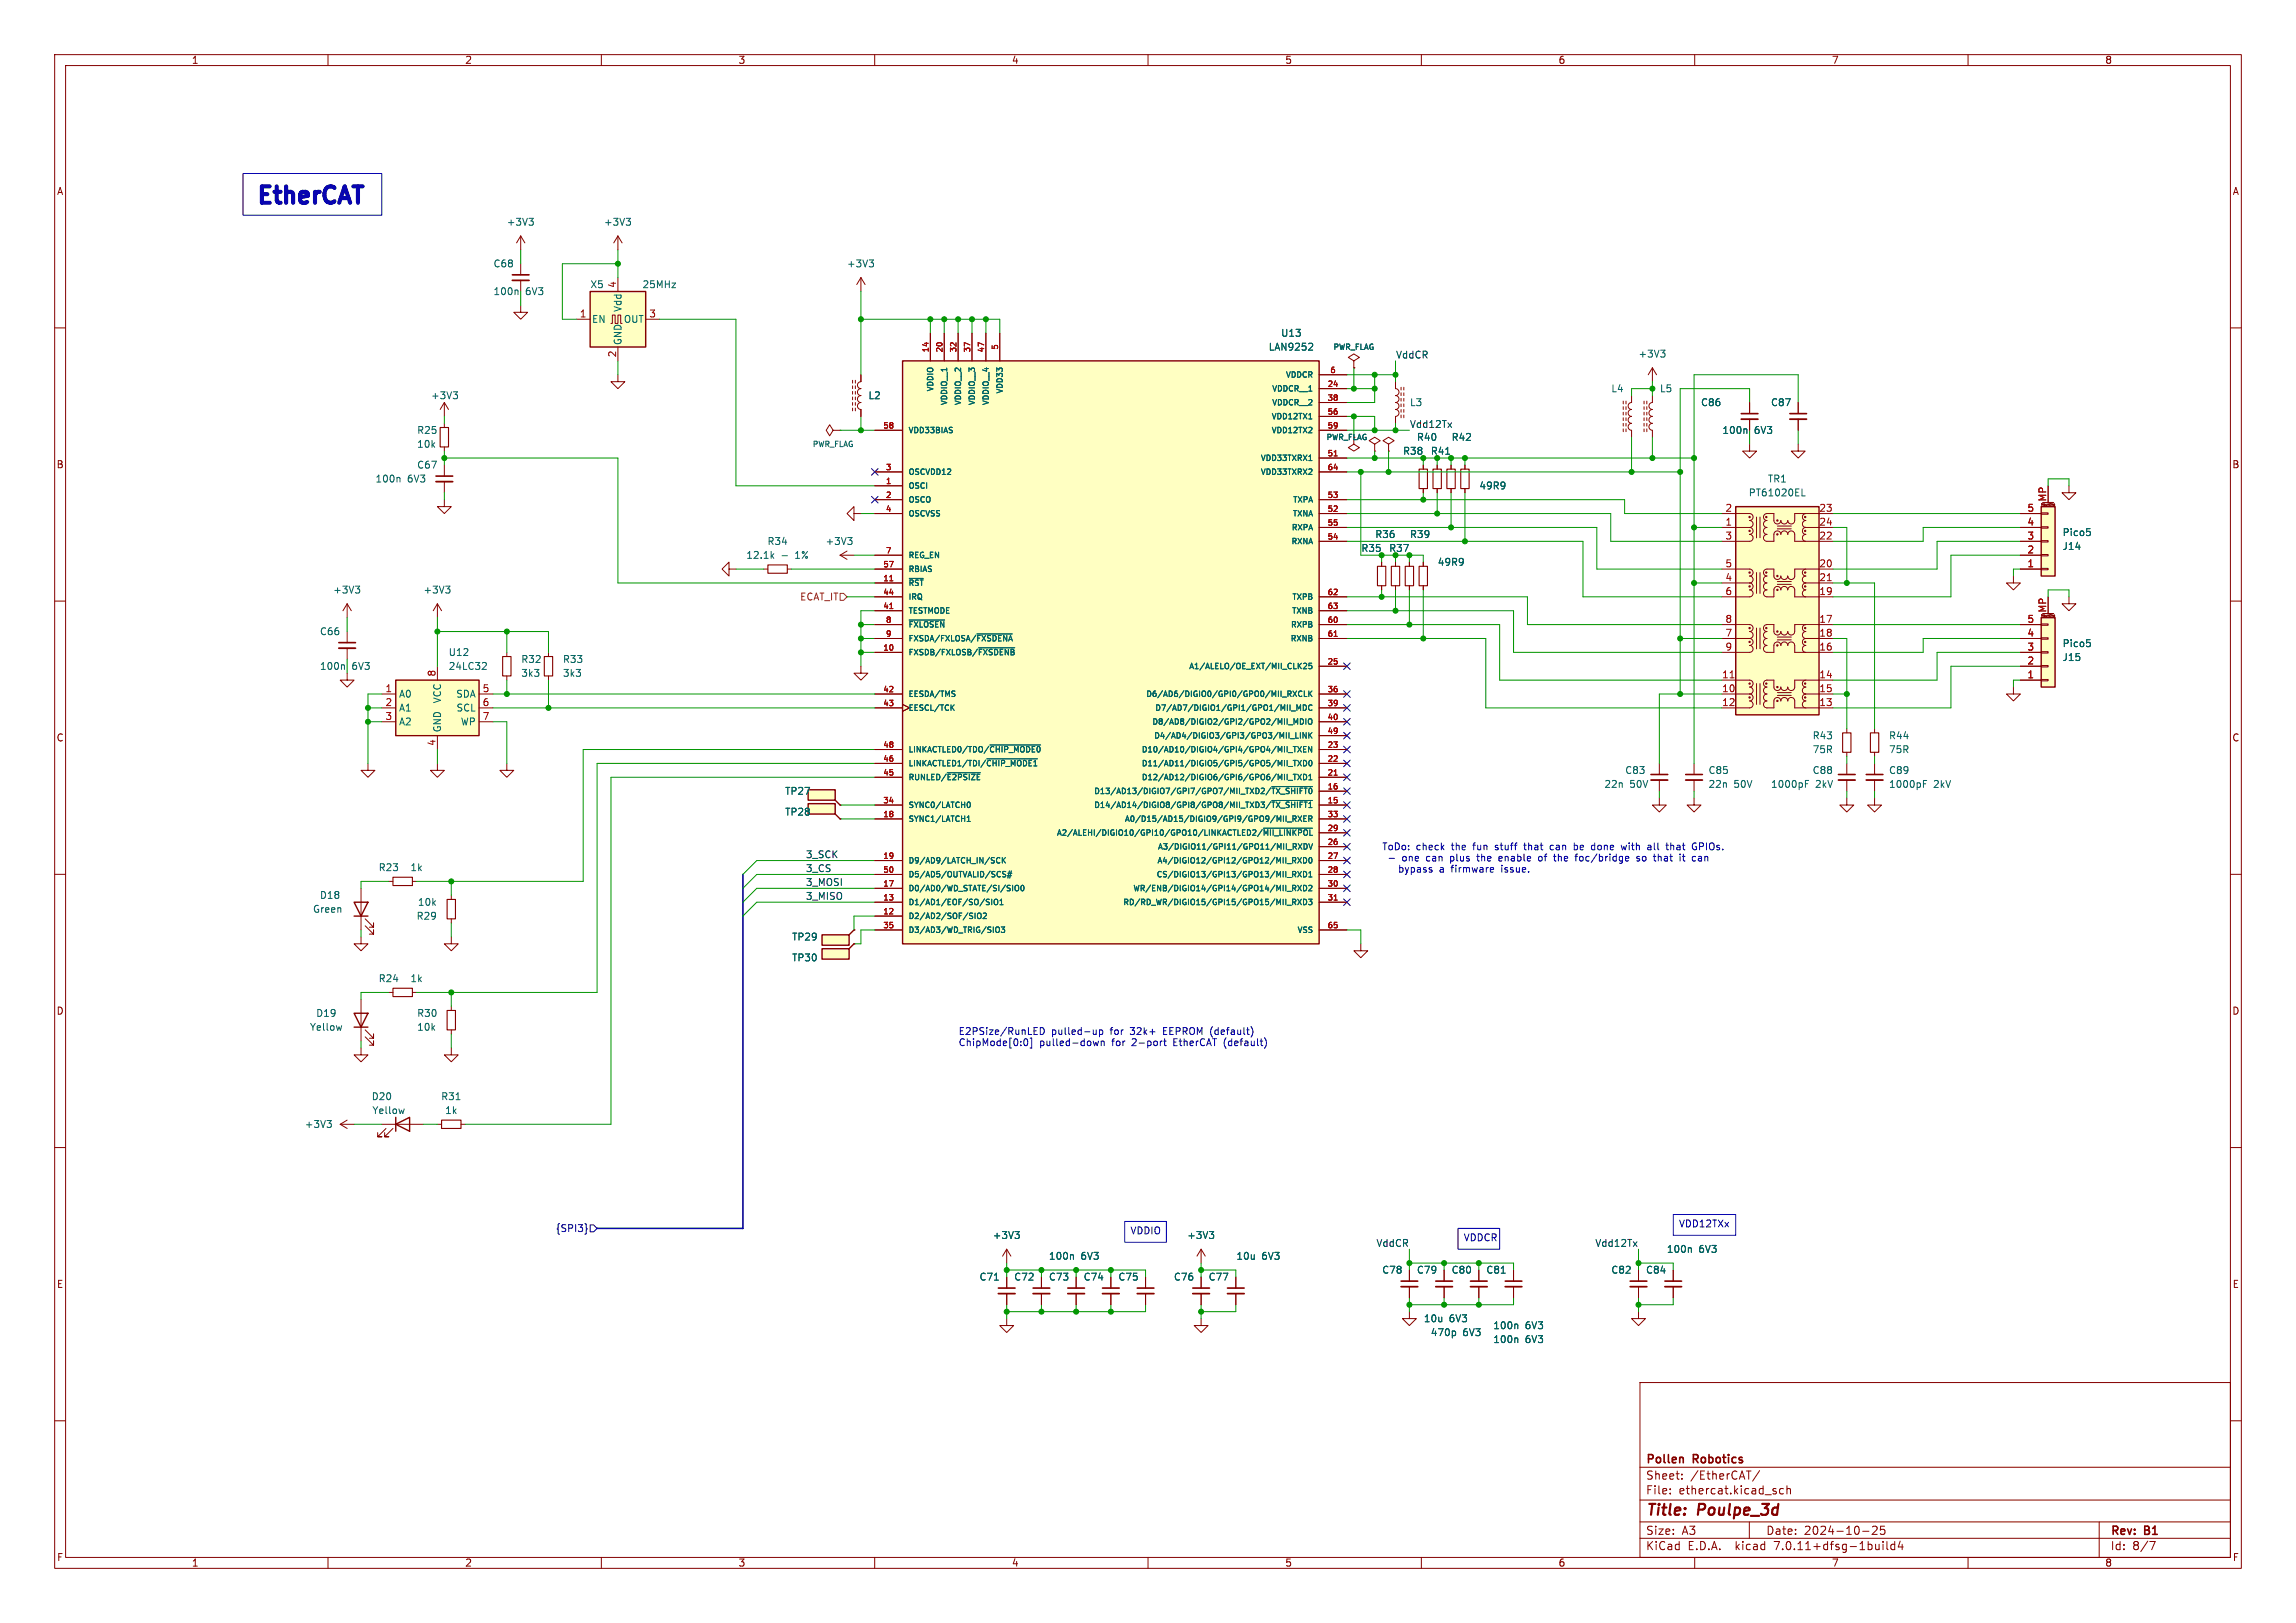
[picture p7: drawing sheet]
<svg xmlns="http://www.w3.org/2000/svg" width="420mm" height="297mm" viewBox="0 0 420 297" stroke-linecap="round" stroke-linejoin="round" font-family="sans-serif">
<defs><g id="words">
<text font-size="4.2" fill="#0000c2" x="46.7" y="39.3">EtherCAT</text>
<g font-size="2.8" fill="#840000">
<text x="301" y="277.9">Title:</text>
<text x="310.6" y="277.9">Poulpe_3d</text>
</g>
<g font-size="2.1" fill="#840000">
<text x="301" y="268.2">Pollen</text>
<text x="309.8" y="268.2">Robotics</text>
<text x="301" y="273.7">File:</text>
<text x="301" y="271">Sheet:</text>
<text x="307.1" y="273.7">ethercat.kicad_sch</text>
<text x="309.2" y="271">/EtherCAT/</text>
<text x="301" y="281.1">Size:</text>
<text x="307.6" y="281.1">A3</text>
<text x="323" y="281.1">Date:</text>
<text x="330" y="281.1">2024-10-25</text>
<text x="386" y="281.3">Rev:</text>
<text x="392.4" y="281.3">B1</text>
<text x="301" y="283.9">KiCad</text>
<text x="308.7" y="283.9">E.D.A.</text>
<text x="317.6" y="283.9">kicad</text>
<text x="324.8" y="283.9">7.0.11+dfsg-1build4</text>
<text x="386" y="283.9">Id:</text>
<text x="390.1" y="283.9">8/7</text>
</g>
<g font-size="1.8" fill="#840000">
<text x="35" y="11.9">1</text>
<text x="85" y="11.9">2</text>
<text x="135" y="11.9">3</text>
<text x="185" y="11.9">4</text>
<text x="235" y="11.9">5</text>
<text x="285" y="11.9">6</text>
<text x="335" y="11.9">7</text>
<text x="385" y="11.9">8</text>
<text x="10.3" y="35.9">A</text>
<text x="408.3" y="35.9">A</text>
<text x="10.3" y="85.9">B</text>
<text x="408.2" y="85.9">B</text>
<text x="10.3" y="135.9">C</text>
<text x="408.2" y="135.9">C</text>
<text x="10.3" y="185.9">D</text>
<text x="408.2" y="185.9">D</text>
<text x="10.3" y="235.9">E</text>
<text x="408.3" y="235.9">E</text>
<text x="10.3" y="285.9">F</text>
<text x="35" y="286.9">1</text>
<text x="85" y="286.9">2</text>
<text x="135" y="286.9">3</text>
<text x="185" y="286.9">4</text>
<text x="235" y="286.9">5</text>
<text x="285" y="286.9">6</text>
<text x="335" y="286.9">7</text>
<text x="385" y="286.9">8</text>
<text x="408.3" y="285.9">F</text>
</g>
<g font-size="1.8" fill="#006464">
<text x="92.6" y="41.5">+3V3</text>
<text x="110.4" y="41.5">+3V3</text>
<text x="90.2" y="49.1">C68</text>
<text x="107.9" y="52.9">X5</text>
<text x="117.4" y="52.9">25MHz</text>
<text x="154.8" y="49.1">+3V3</text>
<text x="90.2" y="54.2">100n</text>
<text x="96.1" y="54.2">6V3</text>
<text x="108.2" y="59.3">EN</text>
<text x="113.9" y="57.2" transform="rotate(-90 113.9 57.2)">Vdd</text>
<text x="114" y="59.3">OUT</text>
<text x="113.9" y="63.2" transform="rotate(-90 113.9 63.2)">GND</text>
<text x="232" y="64.4">LAN9252</text>
<text x="234.2" y="61.8">U13</text>
<text x="299.6" y="65.6">+3V3</text>
<text x="294.7" y="72">L4</text>
<text x="303.5" y="72">L5</text>
<text x="78.7" y="73.3">+3V3</text>
<text x="158.8" y="73.3">L2</text>
<text x="257.8" y="74.5">L3</text>
<text x="311.1" y="74.5">C86</text>
<text x="323.9" y="74.5">C87</text>
<text x="76.2" y="82.1">10k</text>
<text x="76.2" y="79.6">R25</text>
<text x="256.6" y="83.4">R38</text>
<text x="259.1" y="80.9">R40</text>
<text x="261.6" y="83.4">R41</text>
<text x="265.4" y="80.9">R42</text>
<text x="315" y="79.6">100n</text>
<text x="320.9" y="79.6">6V3</text>
<text x="68.6" y="88.5">100n</text>
<text x="74.5" y="88.5">6V3</text>
<text x="76.2" y="86">C67</text>
<text x="270.5" y="89.8">49R9</text>
<text x="323.3" y="88.5">TR1</text>
<text x="319.8" y="91">PT61020EL</text>
<text x="140.3" y="99.9">R34</text>
<text x="150.9" y="99.9">+3V3</text>
<text x="248.9" y="101.2">R35</text>
<text x="251.5" y="98.7">R36</text>
<text x="254" y="101.2">R37</text>
<text x="257.8" y="98.7">R39</text>
<text x="377.2" y="100.8">J14</text>
<text x="377.2" y="98.3">Pico5</text>
<text x="136.4" y="102.5">12.1k</text>
<text x="145.6" y="102.5">1%</text>
<text x="262.9" y="103.7">49R9</text>
<text x="60.9" y="108.8">+3V3</text>
<text x="77.4" y="108.8">+3V3</text>
<text x="58.4" y="116.4">C66</text>
<text x="377.2" y="118.6">Pico5</text>
<text x="58.4" y="122.8">100n</text>
<text x="64.4" y="122.8">6V3</text>
<text x="82" y="120.2">U12</text>
<text x="82" y="122.8">24LC32</text>
<text x="95.3" y="124.1">3k3</text>
<text x="95.3" y="121.5">R32</text>
<text x="102.9" y="124.1">3k3</text>
<text x="102.9" y="121.5">R33</text>
<text x="377.2" y="121.2">J15</text>
<text x="72.9" y="127.9">A0</text>
<text x="72.9" y="130.4">A1</text>
<text x="80.9" y="128.8" transform="rotate(-90 80.9 128.8)">VCC</text>
<text x="83.4" y="127.9">SDA</text>
<text x="83.4" y="130.4">SCL</text>
<text x="72.9" y="132.9">A2</text>
<text x="80.9" y="134.1" transform="rotate(-90 80.9 134.1)">GND</text>
<text x="84.2" y="132.9">WP</text>
<text x="331.5" y="135.5">R43</text>
<text x="345.5" y="135.5">R44</text>
<text x="297.2" y="141.8">C83</text>
<text x="312.4" y="141.8">C85</text>
<text x="331.5" y="138">75R</text>
<text x="331.5" y="141.8">C88</text>
<text x="345.5" y="141.8">C89</text>
<text x="345.5" y="138">75R</text>
<text x="143.5" y="145.6">TP27</text>
<text x="143.5" y="149.5">TP28</text>
<text x="293.4" y="144.4">22n</text>
<text x="298.1" y="144.4">50V</text>
<text x="312.4" y="144.4">22n</text>
<text x="317.2" y="144.4">50V</text>
<text x="323.9" y="144.4">1000pF</text>
<text x="332.1" y="144.4">2kV</text>
<text x="345.5" y="144.4">1000pF</text>
<text x="353.7" y="144.4">2kV</text>
<text x="69.2" y="159.6">R23</text>
<text x="75" y="159.6">1k</text>
<text x="57.2" y="167.2">Green</text>
<text x="58.4" y="164.7">D18</text>
<text x="76.4" y="166">10k</text>
<text x="76.1" y="168.5">R29</text>
<text x="144.8" y="172.3">TP29</text>
<text x="69.2" y="179.9">R24</text>
<text x="75" y="179.9">1k</text>
<text x="144.8" y="176.1">TP30</text>
<text x="56.6" y="188.8">Yellow</text>
<text x="57.7" y="186.3">D19</text>
<text x="76.2" y="188.8">10k</text>
<text x="76.2" y="186.3">R30</text>
<text x="67.9" y="201.5">D20</text>
<text x="80.6" y="201.5">R31</text>
<text x="55.7" y="206.6">+3V3</text>
<text x="68" y="204.1">Yellow</text>
<text x="81.3" y="204.1">1k</text>
<text x="181.5" y="226.9">+3V3</text>
<text x="217.1" y="226.9">+3V3</text>
<text x="191.8" y="230.7">100n</text>
<text x="197.7" y="230.7">6V3</text>
<text x="226.1" y="230.7">10u</text>
<text x="230.8" y="230.7">6V3</text>
<text x="252.7" y="233.3">C78</text>
<text x="259.1" y="233.3">C79</text>
<text x="265.4" y="233.3">C80</text>
<text x="271.8" y="233.3">C81</text>
<text x="294.7" y="233.3">C82</text>
<text x="301" y="233.3">C84</text>
<text x="304.8" y="229.5">100n</text>
<text x="310.8" y="229.5">6V3</text>
<text x="179.1" y="234.5">C71</text>
<text x="185.4" y="234.5">C72</text>
<text x="191.8" y="234.5">C73</text>
<text x="198.1" y="234.5">C74</text>
<text x="204.5" y="234.5">C75</text>
<text x="214.6" y="234.5">C76</text>
<text x="221" y="234.5">C77</text>
<text x="260.4" y="242.2">10u</text>
<text x="261.6" y="244.7">470p</text>
<text x="265.1" y="242.2">6V3</text>
<text x="267.6" y="244.7">6V3</text>
<text x="273.1" y="246">100n</text>
<text x="273.1" y="243.4">100n</text>
<text x="279" y="246">6V3</text>
<text x="279" y="243.4">6V3</text>
</g>
<g font-size="1.8" fill="#a90000">
<text x="112.8" y="52.8" transform="rotate(-90 112.8 52.8)">4</text>
<text x="106" y="58.2">1</text>
<text x="118.7" y="58.2">3</text>
<text x="112.8" y="65.5" transform="rotate(-90 112.8 65.5)">2</text>
<text x="315.5" y="93.7">2</text>
<text x="332.7" y="93.7">23</text>
<text x="370.8" y="93.7">5</text>
<text x="374.4" y="91.9" transform="rotate(-90 374.4 91.9)">MP</text>
<text x="315.5" y="96.3">1</text>
<text x="315.5" y="98.8">3</text>
<text x="332.7" y="98.8">22</text>
<text x="332.7" y="96.3">24</text>
<text x="370.8" y="101.3">2</text>
<text x="370.8" y="98.8">3</text>
<text x="370.8" y="96.3">4</text>
<text x="315.5" y="106.4">4</text>
<text x="315.5" y="103.9">5</text>
<text x="332.7" y="103.9">20</text>
<text x="332.7" y="106.4">21</text>
<text x="370.8" y="103.9">1</text>
<text x="315.5" y="109">6</text>
<text x="332.7" y="109">19</text>
<text x="374.4" y="112.2" transform="rotate(-90 374.4 112.2)">MP</text>
<text x="315.5" y="116.6">7</text>
<text x="315.5" y="114">8</text>
<text x="315.5" y="119.1">9</text>
<text x="332.7" y="119.1">16</text>
<text x="332.7" y="114">17</text>
<text x="332.7" y="116.6">18</text>
<text x="370.8" y="119.1">3</text>
<text x="370.8" y="116.6">4</text>
<text x="370.8" y="114">5</text>
<text x="79.8" y="123.9" transform="rotate(-90 79.8 123.9)">8</text>
<text x="314.9" y="124.2">11</text>
<text x="332.7" y="124.2">14</text>
<text x="370.8" y="124.2">1</text>
<text x="370.8" y="121.7">2</text>
<text x="70.4" y="126.7">1</text>
<text x="70.4" y="129.3">2</text>
<text x="70.4" y="131.8">3</text>
<text x="88.2" y="126.7">5</text>
<text x="88.2" y="129.3">6</text>
<text x="88.2" y="131.8">7</text>
<text x="314.9" y="126.7">10</text>
<text x="314.9" y="129.3">12</text>
<text x="332.7" y="129.3">13</text>
<text x="332.7" y="126.7">15</text>
<text x="79.8" y="136.6" transform="rotate(-90 79.8 136.6)">4</text>
</g>
<g font-size="1.8" fill="#0f0f0f">
<text x="255.3" y="65.7">VddCR</text>
<text x="257.8" y="78.4">Vdd12Tx</text>
<text x="147.3" y="157.1">3_SCK</text>
<text x="147.3" y="159.7">3_CS</text>
<text x="147.3" y="162.2">3_MOSI</text>
<text x="147.3" y="164.8">3_MISO</text>
<text x="251.7" y="228.3">VddCR</text>
<text x="291.7" y="228.3">Vdd12Tx</text>
</g>
<text font-size="1.8" fill="#725600" x="146.3" y="110.1">ECAT_IT</text>
<g font-size="1.8" fill="#0000c2">
<text x="252.7" y="155.7">ToDo:</text>
<text x="259" y="155.7">check</text>
<text x="265.7" y="155.7">the</text>
<text x="269.8" y="155.7">fun</text>
<text x="274" y="155.7">stuff</text>
<text x="279.5" y="155.7">that</text>
<text x="284.4" y="155.7">can</text>
<text x="289" y="155.7">be</text>
<text x="292.4" y="155.7">done</text>
<text x="298.1" y="155.7">with</text>
<text x="303.1" y="155.7">all</text>
<text x="306.7" y="155.7">that</text>
<text x="311.7" y="155.7">GPIOs.</text>
<text x="256.2" y="159.8">bypass</text>
<text x="256.6" y="157.7">one</text>
<text x="261.2" y="157.7">can</text>
<text x="263.9" y="159.8">a</text>
<text x="265.8" y="157.7">plus</text>
<text x="266.2" y="159.8">firmware</text>
<text x="270.9" y="157.7">the</text>
<text x="275.1" y="157.7">enable</text>
<text x="275.5" y="159.8">issue.</text>
<text x="282.5" y="157.7">of</text>
<text x="285.6" y="157.7">the</text>
<text x="289.7" y="157.7">foc/bridge</text>
<text x="301.1" y="157.7">so</text>
<text x="304.4" y="157.7">that</text>
<text x="309.4" y="157.7">it</text>
<text x="311.9" y="157.7">can</text>
<text x="175.3" y="189.5">E2PSize/RunLED</text>
<text x="175.3" y="191.5">ChipMode[0:0]</text>
<text x="190.2" y="191.5">pulled-down</text>
<text x="192.3" y="189.5">pulled-up</text>
<text x="203.2" y="189.5">for</text>
<text x="203.5" y="191.5">for</text>
<text x="207.1" y="189.5">32k+</text>
<text x="207.4" y="191.5">2-port</text>
<text x="213.3" y="189.5">EEPROM (default)</text>
<text x="215.1" y="191.5">EtherCAT</text>
<text x="224.5" y="191.5">(default)</text>
<text x="206.7" y="226.2">VDDIO</text>
<text x="267.7" y="227.5">VDDCR</text>
<text x="307" y="224.9">VDD12TXx</text>
</g>
<text font-size="1.8" fill="#000084" x="101.6" y="225.7">{SPI3}</text>
<g font-size="1.4" fill="#a90000">
<text x="169.9" y="64.6" transform="rotate(-90 169.9 64.6)">14</text>
<text x="172.5" y="64.6" transform="rotate(-90 172.5 64.6)">20</text>
<text x="175" y="64.6" transform="rotate(-90 175 64.6)">32</text>
<text x="177.5" y="64.6" transform="rotate(-90 177.5 64.6)">37</text>
<text x="180.1" y="64.6" transform="rotate(-90 180.1 64.6)">47</text>
<text x="182.6" y="64.1" transform="rotate(-90 182.6 64.1)">5</text>
<text x="242.7" y="70.9">24</text>
<text x="243.2" y="68.3">6</text>
<text x="242.7" y="73.4">38</text>
<text x="242.7" y="75.9">56</text>
<text x="161.5" y="78.5">58</text>
<text x="242.7" y="83.6">51</text>
<text x="242.7" y="78.5">59</text>
<text x="161.9" y="88.6">1</text>
<text x="161.9" y="86.1">3</text>
<text x="242.7" y="86.1">64</text>
<text x="161.9" y="91.2">2</text>
<text x="161.9" y="93.7">4</text>
<text x="242.7" y="93.7">52</text>
<text x="242.7" y="91.2">53</text>
<text x="161.9" y="101.3">7</text>
<text x="242.7" y="98.8">54</text>
<text x="242.7" y="96.3">55</text>
<text x="161.5" y="106.4">11</text>
<text x="161.5" y="103.9">57</text>
<text x="161.5" y="111.5">41</text>
<text x="161.5" y="109">44</text>
<text x="242.7" y="109">62</text>
<text x="242.7" y="111.5">63</text>
<text x="161.5" y="119.1">10</text>
<text x="161.9" y="114">8</text>
<text x="161.9" y="116.6">9</text>
<text x="242.7" y="114">60</text>
<text x="242.7" y="116.6">61</text>
<text x="242.7" y="121.7">25</text>
<text x="161.5" y="126.7">42</text>
<text x="161.5" y="129.3">43</text>
<text x="242.7" y="126.7">36</text>
<text x="242.7" y="129.3">39</text>
<text x="242.7" y="131.8">40</text>
<text x="161.5" y="136.9">48</text>
<text x="242.7" y="136.9">23</text>
<text x="242.7" y="134.4">49</text>
<text x="161.5" y="142">45</text>
<text x="161.5" y="139.4">46</text>
<text x="242.7" y="142">21</text>
<text x="242.7" y="139.4">22</text>
<text x="161.5" y="149.6">18</text>
<text x="161.5" y="147.1">34</text>
<text x="242.7" y="147.1">15</text>
<text x="242.7" y="144.5">16</text>
<text x="242.7" y="149.6">33</text>
<text x="242.7" y="154.7">26</text>
<text x="242.7" y="152.1">29</text>
<text x="161.5" y="157.2">19</text>
<text x="161.5" y="159.8">50</text>
<text x="242.7" y="157.2">27</text>
<text x="242.7" y="159.8">28</text>
<text x="161.5" y="167.4">12</text>
<text x="161.5" y="164.8">13</text>
<text x="161.5" y="162.3">17</text>
<text x="242.7" y="162.3">30</text>
<text x="242.7" y="164.8">31</text>
<text x="161.5" y="169.9">35</text>
<text x="242.7" y="169.9">65</text>
</g>
<g font-size="1.4" fill="#006464">
<text x="243.8" y="64.2">PWR_FLAG</text>
<text x="170.9" y="71.8" transform="rotate(-90 170.9 71.8)">VDDIO</text>
<text x="232.6" y="71.9">VDDCR__1</text>
<text x="235.1" y="69.3">VDDCR</text>
<text x="173.5" y="74.3" transform="rotate(-90 173.5 74.3)">VDDIO__1</text>
<text x="176" y="74.3" transform="rotate(-90 176 74.3)">VDDIO__2</text>
<text x="178.5" y="74.3" transform="rotate(-90 178.5 74.3)">VDDIO__3</text>
<text x="181.1" y="74.3" transform="rotate(-90 181.1 74.3)">VDDIO__4</text>
<text x="183.6" y="72.1" transform="rotate(-90 183.6 72.1)">VDD33</text>
<text x="232.5" y="76.9">VDD12TX1</text>
<text x="232.6" y="74.4">VDDCR__2</text>
<text x="148.6" y="82">PWR_FLAG</text>
<text x="166.1" y="79.5">VDD33BIAS</text>
<text x="232.5" y="79.5">VDD12TX2</text>
<text x="166.1" y="89.6">OSCI</text>
<text x="166.1" y="87.1">OSCVDD12</text>
<text x="230.5" y="84.6">VDD33TXRX1</text>
<text x="230.5" y="87.1">VDD33TXRX2</text>
<text x="166.1" y="92.2">OSCO</text>
<text x="166.1" y="94.7">OSCVSS</text>
<text x="236.4" y="94.7">TXNA</text>
<text x="236.4" y="92.2">TXPA</text>
<text x="236.1" y="99.8">RXNA</text>
<text x="236.2" y="97.3">RXPA</text>
<text x="166.1" y="107.4">~{RST}</text>
<text x="166.1" y="104.9">RBIAS</text>
<text x="166.1" y="102.3">REG_EN</text>
<text x="166.1" y="112.5">TESTMODE</text>
<text x="166.1" y="110">IRQ</text>
<text x="236.2" y="112.5">TXNB</text>
<text x="236.3" y="110">TXPB</text>
<text x="166.1" y="115">~{FXLOSEN}</text>
<text x="166.1" y="117.6">FXSDA/FXLOSA/~{FXSDENA}</text>
<text x="236" y="117.6">RXNB</text>
<text x="236" y="115">RXPB</text>
<text x="166.1" y="120.1">FXSDB/FXLOSB/~{FXSDENB}</text>
<text x="217.4" y="122.7">A1/ALELO/OE_EXT/MII_CLK25</text>
<text x="166.1" y="127.7">EESDA/TMS</text>
<text x="166.1" y="130.3">EESCL/TCK</text>
<text x="209.5" y="127.7">D6/AD6/DIGIO0/GPI0/GPO0/MII_RXCLK</text>
<text x="211.2" y="130.3">D7/AD7/DIGIO1/GPI1/GPO1/MII_MDC</text>
<text x="166.1" y="137.9">LINKACTLED0/TDO/~{CHIP_MODE0}</text>
<text x="208.7" y="137.9">D10/AD10/DIGIO4/GPI4/GPO4/MII_TXEN</text>
<text x="210.7" y="132.8">D8/AD8/DIGIO2/GPI2/GPO2/MII_MDIO</text>
<text x="211" y="135.4">D4/AD4/DIGIO3/GPI3/GPO3/MII_LINK</text>
<text x="166.1" y="143">RUNLED/~{E2PSIZE}</text>
<text x="166.1" y="140.4">LINKACTLED1/TDI/~{CHIP_MODE1}</text>
<text x="208.7" y="143">D12/AD12/DIGIO6/GPI6/GPO6/MII_TXD1</text>
<text x="208.7" y="140.4">D11/AD11/DIGIO5/GPI5/GPO5/MII_TXD0</text>
<text x="166.1" y="148.1">SYNC0/LATCH0</text>
<text x="200" y="148.1">D14/AD14/DIGIO8/GPI8/GPO8/MII_TXD3/~{TX_SHIFT1}</text>
<text x="200" y="145.5">D13/AD13/DIGIO7/GPI7/GPO7/MII_TXD2/~{TX_SHIFT0}</text>
<text x="166.1" y="150.6">SYNC1/LATCH1</text>
<text x="193.2" y="153.1">A2/ALEHI/DIGIO10/GPI10/GPO10/LINKACTLED2/~{MII_LINKPOL}</text>
<text x="205.6" y="150.6">A0/D15/AD15/DIGIO9/GPI9/GPO9/MII_RXER</text>
<text x="211.7" y="155.7">A3/DIGIO11/GPI11/GPO11/MII_RXDV</text>
<text x="166.1" y="158.2">D9/AD9/LATCH_IN/SCK</text>
<text x="166.1" y="160.8">D5/AD5/OUTVALID/SCS#</text>
<text x="211.4" y="160.8">CS/DIGIO13/GPI13/GPO13/MII_RXD1</text>
<text x="211.6" y="158.2">A4/DIGIO12/GPI12/GPO12/MII_RXD0</text>
<text x="166.1" y="165.8">D1/AD1/EOF/SO/SIO1</text>
<text x="166.1" y="163.3">D0/AD0/WD_STATE/SI/SIO0</text>
<text x="205.3" y="165.8">RD/RD_WR/DIGIO15/GPI15/GPO15/MII_RXD3</text>
<text x="207.2" y="163.3">WR/ENB/DIGIO14/GPI14/GPO14/MII_RXD2</text>
<text x="166.1" y="168.4">D2/AD2/SOF/SIO2</text>
<text x="166.1" y="170.9">D3/AD3/WD_TRIG/SIO3</text>
<text x="237.2" y="170.9">VSS</text>
</g>
<text font-size="1.4" fill="#840000" x="242.5" y="80.7">PWR_FLAG</text>
<g font-size=".5" fill="#840000">
<text x="373.2" y="92.7">Mounting</text>
<text x="373.2" y="113.1">Mounting</text>
</g>
</g></defs>
<g fill="none" stroke="#840000" stroke-width=".18">
<path d="M10 10h400v277h-400zM12 12h396v273h-396zM60 10v2M110 10v2M160 10v2M210 10v2M260 10v2M310 10v2M360 10v2M10 60h2M95.2 55.9v1.3h1.3l-1.3 1.2-1.2-1.2h1.2M95.2 43.2l-.7 1.3"/>
<path d="M95.2 43.2v2.5M95.2 48.3v2M95.2 51.3v2M95.2 43.2l.8 1.3M105.4 58.4h2.5M111.8 59.2h.2v-1.5h.5v1.5h.5v-1.5h.5v1.5h.3M113 43.2v2.5M113 50.8v2.5M113 43.2l-.7 1.3M113 43.2l.8 1.3M118.1 58.4h2.5M157.5 50.8v2.5"/>
<path d="M157.5 50.8l-.8 1.3M157.5 50.8l.7 1.3M408 60h2M81.3 73.7v2.5M81.3 77.5v.7M81.3 73.7l-.8 1.2M81.3 73.7l.7 1.2M113 68.6v1.3h1.3l-1.3 1.2-1.2-1.2h1.2M113 63.5v2.5M152.4 78.7l-.6-1-.7 1 .7 1.1 .6-1.1h1.3M153.7 78.7h.1M156 69.6v.5"/>
<path d="M156 70.6v.5M156 71.6v.5M156 72.6v.6M156 73.7v.5M156 74.7v.5M156.5 69.6v.5M156.5 70.6v.5M156.5 71.6v.5M156.5 72.6v.6M156.5 73.7v.5M156.5 74.7v.5M157.5 68.6v1.3a.64 .64 0 0 0-.7 .6 .64 .64 0 0 0 .7 .6 .64 .64 0 0 0-.7 .7 .64 .64 0 0 0 .7 .6 .64 .64 0 0 0-.7 .6 .64 .64 0 0 0 .7 .7 .64 .64 0 0 0-.7 .6 .64 .64 0 0 0 .7 .6v1.3"/>
<path d="M160 78.7h5.1M170.2 61v5M172.7 61v5M175.3 61v5M177.8 61v5M180.3 61v5M182.9 61v5M241.3 71.1h5.1M241.3 73.7h5.1M241.3 76.2h5.1M241.3 78.7h5.1M241.3 68.6h5.1"/>
<path d="M247.6 66l1.1-.6-1.1-.6-1 .6 1 .6v1.3M247.6 67.3h.1M255.3 69.9v1.2a.64 .64 0 0 1 .6 .7 .64 .64 0 0 1-.6 .6 .64 .64 0 0 1 .6 .6 .64 .64 0 0 1-.6 .7 .64 .64 0 0 1 .6 .6 .64 .64 0 0 1-.6 .6 .64 .64 0 0 1 .6 .7 .64 .64 0 0 1-.6 .6v1.3M256.3 70.9v.5M256.3 71.9v.5M256.3 72.9v.5M256.3 73.9v.5M256.3 74.9v.5M256.3 75.9v.6M256.8 70.9v.5M256.8 71.9v.5M256.8 72.9v.5"/>
<path d="M256.8 73.9v.5M256.8 74.9v.5M256.8 75.9v.6M296.9 73.4v.5M296.9 74.4v.5M296.9 75.4v.5M296.9 76.5v.5M296.9 77.5v.5M296.9 78.5v.5M297.4 73.4v.5M297.4 74.4v.5M297.4 75.4v.5"/>
<path d="M297.4 76.5v.5M297.4 77.5v.5M297.4 78.5v.5M298.4 72.4v1.3a.64 .64 0 0 0-.6 .6 .64 .64 0 0 0 .6 .6 .64 .64 0 0 0-.6 .7 .64 .64 0 0 0 .6 .6 .64 .64 0 0 0-.6 .6 .64 .64 0 0 0 .6 .7 .64 .64 0 0 0-.6 .6 .64 .64 0 0 0 .6 .6v1.3M300.7 73.4v.5M300.7 74.4v.5M300.7 75.4v.5M300.7 76.5v.5M300.7 77.5v.5M300.7 78.5v.5M301.2 73.4v.5M301.2 74.4v.5"/>
<path d="M301.2 75.4v.5M301.2 76.5v.5M301.2 77.5v.5M301.2 78.5v.5M302.3 72.4v1.3a.64 .64 0 0 0-.7 .6 .64 .64 0 0 0 .7 .6 .64 .64 0 0 0-.7 .7 .64 .64 0 0 0 .7 .6 .64 .64 0 0 0-.7 .6 .64 .64 0 0 0 .7 .7 .64 .64 0 0 0-.7 .6 .64 .64 0 0 0 .7 .6v1.3M302.3 67.3l-.8 1.3M302.3 67.3v2.6M302.3 67.3l.7 1.3M320 73.7v2M320 76.7v2M328.9 73.7v2M328.9 76.7v2"/>
<path d="M81.3 91.4v1.3h1.2l-1.2 1.3-1.3-1.3h1.3M81.3 81.8v.8M81.3 85.1v2M81.3 88.1v2.1M156.2 94v-1.3l-1.3 1.3 1.3 1.3v-1.3h1.3M160 94h5.1M160 88.9h5.1M160 91.4h5.1M160 86.4h5.1M241.3 99.1h5.1M241.3 96.5h5.1M241.3 94h5.1"/>
<path d="M241.3 91.4h5.1M241.3 86.4h5.1M241.3 83.8h5.1M247.6 80v1.3l1.1 .6-1.1 .7-1-.7 1-.6M251.5 81.3l1-.7-1-.6-1.1 .6 1.1 .7v1.3M251.5 82.6h.1M254 81.3l1-.7-1-.6-1 .6 1 .7v1.3M254 82.6h.1M260.3 85.1v.8M260.3 89.4v.8M262.9 85.1v.8M262.9 89.4v.8"/>
<path d="M265.4 85.1v.8M265.4 89.4v.8M268 85.1v.8M268 89.4v.8M315 94h5a.64 .64 0 0 1 .7 .6 .64 .64 0 0 1-.7 .7 .64 .64 0 0 1 .7 .6 .64 .64 0 0 1-.7 .6M315 96.5h5M320 81.3v1.3h1.3l-1.3 1.2-1.2-1.2h1.2M320 96.5a.64 .64 0 0 1 .7 .7 .64 .64 0 0 1-.7 .6 .64 .64 0 0 1 .7 .6 .64 .64 0 0 1-.7 .7h-5M321.3 94.6v3.8M321.9 94.6v3.8M325.1 96.8h2.6M325.1 96.3h2.6"/>
<path d="M328.9 81.3v1.3h1.3l-1.3 1.2-1.2-1.2h1.2M330.2 96.5h5.1M330.3 94a.64 .64 0 0 0-.6 .6 .64 .64 0 0 0 .6 .7 .64 .64 0 0 0-.6 .6 .64 .64 0 0 0 .6 .6 .64 .64 0 0 0-.6 .7 .64 .64 0 0 0 .6 .6 .64 .64 0 0 0-.6 .6 .64 .64 0 0 0 .6 .7M335.3 94h-7v1.3a.64 .64 0 0 1-.6 .6 .64 .64 0 0 1-.7-.6 .64 .64 0 0 1-.6 .6 .64 .64 0 0 1-.6-.6 .64 .64 0 0 1-.7 .6 .64 .64 0 0 1-.6-.6v-1.3h-1.3a.64 .64 0 0 0-.6 .6 .64 .64 0 0 0 .6 .7 .64 .64 0 0 0-.6 .6 .64 .64 0 0 0 .6 .6 .64 .64 0 0 0-.6 .7 .64 .64 0 0 0 .6 .6 .64 .64 0 0 0-.6 .6 .64 .64 0 0 0 .6 .7h1.3v-1.3a.64 .64 0 0 1 .6-.6 .64 .64 0 0 1 .7 .6 .64 .64 0 0 1 .6-.6 .64 .64 0 0 1 .6 .6 .64 .64 0 0 1 .7-.6 .64 .64 0 0 1 .6 .6v1.3h7M369.6 99.1h3.8M369.6 96.5h3.8M369.6 94h3.8M373.4 93.9h1.2v.2h-1.2zM373.4 96.4h1.2v.2h-1.2zM373.4 98.9h1.2v.3h-1.2zM373.5 92.5v-.4l.1 .3 .1-.3v.4M373.6 91.9h2.1"/>
<path d="M374.6 88.9v3M374.9 92.1v.3M375.1 92.1v.1M375.1 92.2h.1M375.7 92.3v.2M375.7 92.6h.1M375.7 92.5h.1M375.7 92.3h.1M375.8 92.6h.1M375.8 92.2v.4M378.5 88.9v1.3h1.2l-1.2 1.2-1.3-1.2h1.3M10 110h2"/>
<path d="M63.5 110.5l-.8 1.3M63.5 110.5v2.5M63.5 115.6v2M63.5 118.6v2.1M63.5 110.5l.8 1.3M80 110.5l-.8 1.3M80 110.5v2.5M80 110.5l.8 1.3M92.7 119.4v.7M100.3 119.4v.7M133.3 104.1v-1.2l-1.2 1.2 1.2 1.3v-1.3h1.3M139.7 104.1h.8"/>
<path d="M144 104.1h.8M153.7 101.6h2.5M153.7 101.6l1.2 .8M154.9 100.8l-1.2 .8M160 119.4h5.1M160 116.8h5.1M160 114.3h5.1M160 109.2h5.1M160 106.7h5.1M160 104.1h5.1M160 111.8h5.1M160 101.6h5.1"/>
<path d="M241.3 116.8h5.1M241.3 114.3h5.1M241.3 109.2h5.1M241.3 111.8h5.1M252.7 102.9v.7M252.7 107.2v.8M255.3 102.9v.7M255.3 107.2v.8M257.8 102.9v.7M257.8 107.2v.8M260.3 102.9v.7M260.3 107.2v.8"/>
<path d="M315 114.3h5a.64 .64 0 0 1 .7 .6 .64 .64 0 0 1-.7 .7 .64 .64 0 0 1 .7 .6 .64 .64 0 0 1-.7 .6M315 104.1h5a.64 .64 0 0 1 .7 .7 .64 .64 0 0 1-.7 .6 .64 .64 0 0 1 .7 .6 .64 .64 0 0 1-.7 .7M315 116.8h5M315 106.7h5M320 116.8a.64 .64 0 0 1 .7 .7 .64 .64 0 0 1-.7 .6 .64 .64 0 0 1 .7 .6 .64 .64 0 0 1-.7 .7h-5M320 106.7a.64 .64 0 0 1 .7 .6 .64 .64 0 0 1-.7 .7 .64 .64 0 0 1 .7 .6 .64 .64 0 0 1-.7 .6h-5M321.3 104.8v3.8M321.3 114.9v3.8M321.9 104.8v3.8M321.9 114.9v3.8M325.1 117.1h2.6M325.1 116.6h2.6"/>
<path d="M325.1 106.9h2.6M325.1 106.4h2.6M330.2 116.8h5.1M330.2 106.7h5.1M330.3 114.3a.64 .64 0 0 0-.6 .6 .64 .64 0 0 0 .6 .7 .64 .64 0 0 0-.6 .6 .64 .64 0 0 0 .6 .6 .64 .64 0 0 0-.6 .7 .64 .64 0 0 0 .6 .6 .64 .64 0 0 0-.6 .6 .64 .64 0 0 0 .6 .7M330.3 104.1a.64 .64 0 0 0-.6 .7 .64 .64 0 0 0 .6 .6 .64 .64 0 0 0-.6 .6 .64 .64 0 0 0 .6 .7 .64 .64 0 0 0-.6 .6 .64 .64 0 0 0 .6 .7 .64 .64 0 0 0-.6 .6 .64 .64 0 0 0 .6 .6M335.3 114.3h-7v1.3a.64 .64 0 0 1-.6 .6 .64 .64 0 0 1-.7-.6 .64 .64 0 0 1-.6 .6 .64 .64 0 0 1-.6-.6 .64 .64 0 0 1-.7 .6 .64 .64 0 0 1-.6-.6v-1.3h-1.3a.64 .64 0 0 0-.6 .6 .64 .64 0 0 0 .6 .7 .64 .64 0 0 0-.6 .6 .64 .64 0 0 0 .6 .6 .64 .64 0 0 0-.6 .7 .64 .64 0 0 0 .6 .6 .64 .64 0 0 0-.6 .6 .64 .64 0 0 0 .6 .7h1.3v-1.3a.64 .64 0 0 1 .6-.6 .64 .64 0 0 1 .7 .6 .64 .64 0 0 1 .6-.6 .64 .64 0 0 1 .6 .6 .64 .64 0 0 1 .7-.6 .64 .64 0 0 1 .6 .6v1.3h7M335.3 104.1h-7v1.3a.64 .64 0 0 1-.6 .6 .64 .64 0 0 1-.7-.6 .64 .64 0 0 1-.6 .6 .64 .64 0 0 1-.6-.6 .64 .64 0 0 1-.7 .6 .64 .64 0 0 1-.6-.6v-1.3h-1.3a.64 .64 0 0 0-.6 .7 .64 .64 0 0 0 .6 .6 .64 .64 0 0 0-.6 .6 .64 .64 0 0 0 .6 .7 .64 .64 0 0 0-.6 .6 .64 .64 0 0 0 .6 .7 .64 .64 0 0 0-.6 .6 .64 .64 0 0 0 .6 .6h1.3v-1.2a.64 .64 0 0 1 .6-.7 .64 .64 0 0 1 .7 .7 .64 .64 0 0 1 .6-.7 .64 .64 0 0 1 .6 .7 .64 .64 0 0 1 .7-.7 .64 .64 0 0 1 .6 .7v1.2h7M368.3 105.4v1.3h1.3l-1.3 1.3-1.3-1.3h1.3M369.6 119.4h3.8M369.6 116.8h3.8M369.6 114.3h3.8"/>
<path d="M369.6 104.1h3.8M369.6 101.6h3.8M373.4 114.2h1.2v.2h-1.2zM373.4 116.7h1.2v.3h-1.2zM373.4 119.3h1.2v.2h-1.2zM373.4 101.5h1.2v.2h-1.2zM373.4 104h1.2v.3h-1.2zM373.5 112.8v-.4l.1 .3 .1-.3v.4M373.6 112.3h2.1M374.6 109.2v3.1M374.9 112.4v.4M375.1 112.4v.1"/>
<path d="M375.2 112.5h-.1M375.7 112.9h.1M375.7 112.6v.2h.1M375.7 112.6h.1M375.8 112.9h.1M375.8 112.6v.3M378.5 109.2v1.3h1.2l-1.2 1.3-1.3-1.3h1.3M408 110h2M63.5 123.2v1.3h1.3l-1.3 1.2-1.3-1.2h1.3M67.3 139.7v1.3h1.3l-1.3 1.2-1.3-1.2h1.3M69.8 129.5h2.6M69.8 127h2.6"/>
<path d="M69.8 132.1h2.6M80 139.7v1.3h1.3l-1.3 1.2-1.3-1.2h1.3M80 121.9v2.6M80 134.6v2.6M87.6 129.5h2.6M87.6 127h2.6M87.6 132.1h2.6M92.7 139.7v1.3h1.3l-1.3 1.2-1.3-1.2h1.3M92.7 123.7v.8M100.3 123.7v.8M157.5 121.9v1.3h1.2l-1.2 1.3-1.3-1.3h1.3M160 129.5h5.1"/>
<path d="M160 127h5.1M160 139.7h5.1M160 137.2h5.1M165.1 128.9l1.3 .6-1.3 .7M241.3 129.5h5.1M241.3 127h5.1M241.3 121.9h5.1M241.3 139.7h5.1M241.3 137.2h5.1M241.3 132.1h5.1M241.3 134.6h5.1M303.5 139.7v2"/>
<path d="M309.9 139.7v2M315 124.5h5a.64 .64 0 0 1 .7 .6 .64 .64 0 0 1-.7 .6 .64 .64 0 0 1 .7 .7 .64 .64 0 0 1-.7 .6M315 127h5M320 127a.64 .64 0 0 1 .7 .6 .64 .64 0 0 1-.7 .7 .64 .64 0 0 1 .7 .6 .64 .64 0 0 1-.7 .6h-5M321.3 125.1v3.8M321.9 125.1v3.8M325.1 127.3h2.6M325.1 126.7h2.6M330.2 127h5.1M330.3 124.5a.64 .64 0 0 0-.6 .6 .64 .64 0 0 0 .6 .6 .64 .64 0 0 0-.6 .7 .64 .64 0 0 0 .6 .6 .64 .64 0 0 0-.6 .6 .64 .64 0 0 0 .6 .7 .64 .64 0 0 0-.6 .6 .64 .64 0 0 0 .6 .6M335.3 124.5h-7v1.2a.64 .64 0 0 1-.6 .7 .64 .64 0 0 1-.7-.7 .64 .64 0 0 1-.6 .7 .64 .64 0 0 1-.6-.7 .64 .64 0 0 1-.7 .7 .64 .64 0 0 1-.6-.7v-1.2h-1.3a.64 .64 0 0 0-.6 .6 .64 .64 0 0 0 .6 .6 .64 .64 0 0 0-.6 .7 .64 .64 0 0 0 .6 .6 .64 .64 0 0 0-.6 .6 .64 .64 0 0 0 .6 .7 .64 .64 0 0 0-.6 .6 .64 .64 0 0 0 .6 .6h1.3v-1.2a.64 .64 0 0 1 .6-.7 .64 .64 0 0 1 .7 .7 .64 .64 0 0 1 .6-.7 .64 .64 0 0 1 .6 .7 .64 .64 0 0 1 .7-.7 .64 .64 0 0 1 .6 .7v1.2h7M337.8 133.4v.7"/>
<path d="M337.8 137.7v.7M337.8 139.7v2M342.9 133.4v.7M342.9 137.7v.7M342.9 139.7v2M368.3 125.7v1.3h1.3l-1.3 1.3-1.3-1.3h1.3M369.6 124.5h3.8M369.6 121.9h3.8M373.4 121.8h1.2v.2h-1.2zM373.4 124.3h1.2v.3h-1.2zM10 160h2M153.7 147.3h.1"/>
<path d="M153.7 149.9h.1M160 147.3h5.1M160 149.9h5.1M160 157.5h5.1M160 142.2h5.1M241.3 147.3h5.1M241.3 144.8h5.1M241.3 149.9h5.1M241.3 157.5h5.1M241.3 142.2h5.1M241.3 154.9h5.1M241.3 152.4h5.1"/>
<path d="M303.5 146.1v1.2h1.3l-1.3 1.3-1.2-1.3h1.2M303.5 142.7v2.1M309.9 146.1v1.2h1.2l-1.2 1.3-1.3-1.3h1.3M309.9 142.7v2.1M337.8 146.1v1.2h1.3l-1.3 1.3-1.3-1.3h1.3M337.8 142.7v2.1M342.9 146.1v1.2h1.3l-1.3 1.3-1.3-1.3h1.3M342.9 142.7v2.1M408 160h2M66 171.5v1.2h1.3l-1.3 1.3-1.2-1.3h1.2M66 162.6v7.6M66.8 169.4l1.5 1.5v-.7v.7h-.7"/>
<path d="M66.8 168.1l1.5 1.6v-.8v.8h-.7M71.1 161.3h.8M75.4 161.3h.8M82.5 171.5v1.2h1.3l-1.3 1.3-1.2-1.3h1.2M82.5 163.8v.8M82.5 168.1v.8M156.2 170.2h.1M156.2 172.7h.1M160 160h5.1M160 167.6h5.1M160 165.1h5.1M160 162.6h5.1"/>
<path d="M160 170.2h5.1M241.3 160h5.1M241.3 165.1h5.1M241.3 162.6h5.1M241.3 170.2h5.1M248.9 172.7v1.3h1.3l-1.3 1.3-1.3-1.3h1.3M66 191.8v1.2h1.3l-1.3 1.3-1.2-1.3h1.2M66 182.9v7.6M66.8 189.7l1.5 1.6v-.8v.8h-.7M66.8 188.5l1.5 1.5v-.8v.8h-.7M71.1 181.6h.8M75.4 181.6h.8"/>
<path d="M82.5 191.8v1.2h1.3l-1.3 1.3-1.2-1.3h1.2M82.5 184.2v.7M82.5 188.5v.7M10 210h2M62.2 205.7l1.3 .8M62.2 205.7h2.6M63.5 205l-1.3 .7M69.8 205.7h7.7M70.6 206.5l-1.5 1.5h.7h-.7v-.7M71.9 206.5l-1.5 1.5h.7h-.7v-.7M80 205.7h.8M84.3 205.7h.8"/>
<path d="M408 210h2M184.1 228.6l-.7 1.3M184.1 228.6v2.5M184.1 233.7v2M184.1 236.7v2.1M184.1 228.6l.8 1.3M190.5 233.7v2M190.5 236.7v2.1M196.8 233.7v2M196.8 236.7v2.1M203.2 233.7v2M203.2 236.7v2.1"/>
<path d="M209.5 233.7v2M209.5 236.7v2.1M219.7 228.6l-.8 1.3M219.7 228.6v2.5M219.7 233.7v2M219.7 236.7v2.1M219.7 228.6l.8 1.3M226.1 233.7v2M226.1 236.7v2.1M257.8 232.4v2M257.8 235.5v2M264.2 232.4v2"/>
<path d="M264.2 235.5v2M270.5 232.4v2M270.5 235.5v2M276.9 232.4v2M276.9 235.5v2M299.7 232.4v2M299.7 235.5v2M306.1 232.4v2M306.1 235.5v2M10 260h2M184.1 241.3v1.3h1.3l-1.3 1.2-1.2-1.2h1.2M219.7 241.3v1.3h1.3l-1.3 1.2-1.3-1.2h1.3"/>
<path d="M257.8 240v1.3h1.3l-1.3 1.3-1.3-1.3h1.3M299.7 240v1.3h1.3l-1.3 1.3-1.3-1.3h1.3M300 253h108v32h-108zM408 260h2M300 278.5h108M300 274.5h108M300 268.5h108M305.5 273.2v.2M305.5 272.5v.1M307.7 270.5v.2M307.7 269.8v.1M320 278.5v3"/>
<path d="M321.9 269.1l-1.3 1.9M326.2 272.5l-.4-.1-.3 .3v.4l.2 .2h.5M326.9 272.5l.2-.1 .3 .1 .1 .9M326.9 271.9v1.5M342.5 279.4l.6-.1 .2 .1 .1 .3-1 1.1h1M344.7 279.3h-.7l-.1 .7 .3-.1h.5l.1 .2-.1 .5-.2 .2-.6-.2M384 278.5v6.5M60 285v2M110 285v2M160 285v2M210 285v2M260 285v2"/>
<path d="M300 281.5h108M310 285v2M340.7 280.2h1.2M344.4 282.1v.1M344.4 282.6v1M345.2 282.1v1.3l.2 .2M346.6 282.1v1.5M346.6 282.7l-.4-.1-.3 .3v.4l.1 .2h.6M347.6 282l-.4 1.1h1M347.9 282.6v1M360 285v2M393.2 282.1h1l-.6 1.5"/>
<circle cx="320" cy="97.2" r=".13"/>
<circle cx="320" cy="94.6" r=".13"/>
<circle cx="323.1" cy="94.6" r=".13"/>
<circle cx="325.1" cy="97.8" r=".13"/>
<circle cx="325.1" cy="95.3" r=".13"/>
<circle cx="330.2" cy="97.2" r=".13"/>
<circle cx="330.2" cy="94.6" r=".13"/>
<circle cx="320" cy="107.3" r=".13"/>
<circle cx="320" cy="104.8" r=".13"/>
<circle cx="320" cy="117.5" r=".13"/>
<circle cx="320" cy="114.9" r=".13"/>
<circle cx="323.1" cy="114.9" r=".13"/>
<circle cx="323.1" cy="104.8" r=".13"/>
<circle cx="325.1" cy="115.6" r=".13"/>
<circle cx="325.1" cy="108" r=".13"/>
<circle cx="325.1" cy="105.4" r=".13"/>
<circle cx="325.1" cy="118.1" r=".13"/>
<circle cx="330.2" cy="107.3" r=".13"/>
<circle cx="330.2" cy="104.8" r=".13"/>
<circle cx="330.2" cy="114.9" r=".13"/>
<circle cx="330.2" cy="117.5" r=".13"/>
<circle cx="320" cy="127.6" r=".13"/>
<circle cx="320" cy="125.1" r=".13"/>
<circle cx="323.1" cy="125.1" r=".13"/>
<circle cx="325.1" cy="128.3" r=".13"/>
<circle cx="325.1" cy="125.7" r=".13"/>
<circle cx="330.2" cy="127.6" r=".13"/>
<circle cx="330.2" cy="125.1" r=".13"/>
</g>
<g fill="none" stroke="#840000" stroke-width=".3">
<path d="M93.7 50.3h3.1M318.5 75.7h3.1M327.4 75.7h3.1M79.8 87.1h3M62 117.6h3M302 141.7h3.1M308.4 141.7h3M336.3 141.7h3M341.4 141.7h3M182.6 235.7h3.1M189 235.7h3M195.3 235.7h3.1"/>
<path d="M201.7 235.7h3M208 235.7h3.1M218.2 235.7h3M224.5 235.7h3.1M256.3 234.4h3M262.6 234.4h3.1M269 234.4h3M275.3 234.4h3.1M298.2 234.4h3M304.5 234.4h3.1M307.8 266.8l.1 .9"/>
</g>
<g fill="none" stroke="#006464" stroke-width=".18">
<path d="M96.8 39.9h.7l-.4 .5M114.5 39.9h.8l-.4 .5M94.6 53.1l.2 .2v.6M97.3 40.4l.2 .3v.3l-.2 .2M115.1 40.4l.2 .3v.3l-.2 .2M159 47.6h.8l-.4 .5M159.5 48.1l.3 .2v.3l-.3 .2M82.9 71.7h.8l-.4 .5M83.4 72.2l.3 .2v.3l-.3 .3M239.4 76.7h.6M239.9 62.8l.2 .3v.3l-.8 .7h.8M303.8 64.1h.8l-.5 .5"/>
<path d="M304.3 64.6l.3 .2v.3l-.3 .2M319.4 78.5l.1 .2v.6M73 87.4l.2 .1v.7M155.1 98.4h.8l-.5 .5M155.6 98.9l.3 .2v.3l-.3 .2M239.4 84.3h.6M264.5 83.1h.7M329.6 90.7h.6M381.7 96.7h.6M382.1 97.2l.3 .3v.3l-.3 .2M65 107.3h.8l-.4 .4M65.6 107.7l.2 .3v.3l-.2 .2"/>
<path d="M81.5 107.3h.8l-.4 .4M82.1 107.7l.2 .3v.3l-.2 .2M141.2 101.7l.3 .5M141.5 101.3l-.4 .5M143.1 101.7h.9M166.3 105.8h2.6M166.3 113.5h6.5M178.7 116h6.5M179 118.5h6.6M381.7 117.1h.6M382.1 117.5l.3 .3v.3l-.3 .2M62.8 121.7l.2 .1v.7"/>
<path d="M88.4 121.2l.5 .1 .1 .3-.8 .9h.8M174.1 129.4l.4 .6M174.5 129l-.5 .6M180.5 138.9h9.3M181.1 136.3h9.3M235.7 137.7h.8M235.7 132.6h.8M235.8 127l.4 .5M236 126.4l.2 .2-.2 .4M236 135.2h.8M236.2 130.1h.8M236.5 126.4l.7 1.1"/>
<path d="M236.6 139.1h.5M236.6 136.6h.5M236.7 132.5v-1l.3 .8 .4-.8v1M236.8 136.6v1M236.8 139.1v1.1M237 134.1v1h.5M237.2 126.4l-.7 1.1M237.2 130v-1l.4 .7 .3-.7v1M237.4 139.1l.7 1.1M237.4 136.6l.7 1M237.6 121.8l.5 .6M237.9 131.5a.51 .51 0 0 1 .5 .5 .51 .51 0 0 1-.5 .5z"/>
<path d="M237.9 134.1v1M238.1 139.1l-.7 1.1M238.1 136.6l-.7 1M238.1 121.4l-.6 .5M238.2 126.5a.45 .45 0 0 0-.7 .5 .45 .45 0 0 0 .7 .4M238.4 129a.51 .51 0 0 1 .6 .5 .51 .51 0 0 1-.6 .5zM238.4 139.1a.51 .51 0 0 1 .6 .6 .51 .51 0 0 1-.6 .5zM238.4 121.5l.4-.1 .2 .3-.6 .7h.6M238.4 137.1h.4M238.6 126.4v1.1h.5M238.9 131.5v1M238.9 136.6h-.5v1h.5"/>
<path d="M238.9 134.1v1l-.6-1v1M239.4 126.4v1.1M239.4 134.1v1M239.5 131.6l.1-.1a.34 .34 0 0 1 .4 .4v.3a.34 .34 0 0 1-.3 .4 .34 .34 0 0 1-.4-.4zM239.6 139.2l.1-.1a.54 .54 0 0 1 .3 .6 .54 .54 0 0 1-.3 .5 .68 .68 0 0 1-.1-1zM239.6 126.9l.4 .6M239.6 134.5l.4 .6M239.9 121.4h-.4l-.1 .4h.5v.5l-.1 .1-.4-.1M239.9 136.6v1l-.5-1v1M240 129.1a.45 .45 0 0 0-.6 .4 .45 .45 0 0 0 .6 .4M240 126.4l-.6 .6M240 134.1l-.6 .5"/>
<path d="M173.3 141.4h6M176.9 150.3h.6M176.9 149.6l.3-.3v1M177.1 146.8h.1a.54 .54 0 0 1 .3 .5 .54 .54 0 0 1-.3 .5l-.1-.1M182.9 157a.45 .45 0 0 0-.6 .4 .45 .45 0 0 0 .6 .4M183.3 156.9v1M183.5 157.4l.4 .5M183.9 156.9l-.6 .6M184 159.5h-.4l-.2 .2 .1 .2 .4 .2v.3h-.5M184.4 159.8h.7M184.6 159.4l-.2 1.3M185 159.4l-.3 1.3"/>
<path d="M231.1 151.6h9M232.6 146.5h7.5M232.6 143.9h7.5M235.2 149.3v1M235.4 141.7v1M235.4 158h.8M235.5 150.4h.8M235.7 142.8h.8M235.7 140.3h.8M236.3 147.2h.5M236.3 144.7h.5M236.5 157.5l.4-.1 .1-.4-.5-.1v1"/>
<path d="M236.5 160l.4-.1 .1-.3-.5-.1v1M236.5 151.8v1.1M236.5 149.8h.5v-.4l-.5-.1v1M236.6 141.7h.5M236.6 154.9h.4l.1-.4-.5-.1v1M236.7 152.3l.4 .6M236.7 157.5l.3 .4M236.7 160l.3 .5M236.7 149.8l.4 .5M236.8 154.9l.3 .5M236.8 144.2v1M236.8 146.8v1"/>
<path d="M236.8 141.7v1M237.1 151.8l-.6 .6M237.3 144.2v1M237.3 146.8v1M237.4 141.7l.7 1M237.4 156.9l.7 1M237.4 159.5l.7 1M237.4 149.3l.7 1M237.5 154.4l.7 1M237.5 152.4l.5-.1 .1-.4-.6-.1v1.1M237.8 147.2h.4M237.8 144.7h.4"/>
<path d="M238.1 141.7l-.7 1M238.1 156.9l-.7 1M238.1 159.5l-.7 1M238.1 149.3l-.7 1M238.2 154.4l-.7 1M238.3 144.2h-.5v1M238.3 146.8h-.5v1M238.4 156.9a.51 .51 0 0 1 .6 .5 .51 .51 0 0 1-.6 .5zM238.4 141.7a.51 .51 0 0 1 .6 .5 .51 .51 0 0 1-.6 .5zM238.4 159.5a.51 .51 0 0 1 .6 .5 .51 .51 0 0 1-.6 .5zM238.5 149.8h.3M238.5 146.8h.6"/>
<path d="M238.5 144.2h.6M238.5 154.4a.51 .51 0 0 1 .6 .5 .51 .51 0 0 1-.6 .5zM238.6 151.9l.1-.1a.34 .34 0 0 1 .5 .4v.3a.34 .34 0 0 1-.4 .4 .34 .34 0 0 1-.3-.4zM238.8 144.2v1M238.8 146.8v1M239 149.3h-.5v1h.5M239.4 154.4l.3 1 .4-1M239.4 147.8h.6M239.4 142l.3-.3v1M239.4 147.1l.3-.3v1M239.4 159.8l.3-.3v1M239.4 149.8h.5v-.4l-.5-.1v1"/>
<path d="M239.4 142.7h.6M239.6 144.3l.1-.1a.54 .54 0 0 1 .3 .5 .54 .54 0 0 1-.3 .5 .68 .68 0 0 1-.1-.9zM239.6 157l.1-.1a.54 .54 0 0 1 .3 .5 .54 .54 0 0 1-.3 .5 .68 .68 0 0 1-.1-.9zM239.6 151.8v1.1h.5M239.7 149.8l.3 .5M330.3 142.8h.6M330.3 143.4h.4M351.8 142.8h.6M351.8 143.4h.5M178.9 167.1h.1a.34 .34 0 0 1 .5 .3v.4a.34 .34 0 0 1-.4 .3 .34 .34 0 0 1-.3-.3zM179.9 167.2l.3-.1 .2 .3-.6 .7h.6M180.6 165l.3 .1 .1 .3-.2 .2h-.3"/>
<path d="M180.6 164.5l.4 .1M181.4 164.5v1.1M182 164.6l.1-.1a.34 .34 0 0 1 .4 .4v.3a.34 .34 0 0 1-.3 .4 .34 .34 0 0 1-.4-.4zM182.3 169.7l.1-.1a.34 .34 0 0 1 .4 .4v.3a.34 .34 0 0 1-.3 .4 .34 .34 0 0 1-.4-.4zM182.9 165.6h.6M182.9 164.8l.3-.3v1.1M183.1 169.6h.7l-.4 .4 .3 .1v.4l-.1 .1-.5-.1M184.3 160.2h.7M185.2 162v1M185.8 162.1l.1-.1a.34 .34 0 0 1 .4 .3v.4a.34 .34 0 0 1-.3 .3 .34 .34 0 0 1-.3-.3zM186.9 162.1l.1-.1a.54 .54 0 0 1 .3 .5 .54 .54 0 0 1-.3 .5 .68 .68 0 0 1-.1-.9zM235.4 160.6h.8"/>
<path d="M235.4 163.1h.8M235.4 165.7h.8M236.5 165.1l.4-.1 .1-.4-.5-.1v1.1M236.5 162.5h.4l.1-.4-.5-.1v1M236.7 162.5l.3 .5M236.7 165.1l.3 .5M237.4 162l.7 1M237.4 164.5l.7 1.1M238.1 162l-.7 1M238.1 164.5l-.7 1.1M238.4 164.5a.51 .51 0 0 1 .6 .6 .51 .51 0 0 1-.6 .5zM238.4 162a.51 .51 0 0 1 .6 .5 .51 .51 0 0 1-.6 .5z"/>
<path d="M239.4 164.5h.6l-.3 .4 .2 .1v.5l-.1 .1-.4-.1M239.4 162.1l.4-.1 .2 .3-.6 .7h.6M239.4 160.5h.6M62.5 187.7l-.2 .8M59.8 205h.8l-.4 .5M60.4 205.5l.2 .3v.3l-.2 .2M73.9 202.9l-.2 .9M83.4 201.2h.8M181.9 234.3h.7M185.7 225.4h.7l-.4 .5M186.2 225.9l.2 .2v.3l-.2 .2M196.2 229.6l.2 .2v.6"/>
<path d="M221.2 225.4h.8l-.4 .5M221.8 225.9l.2 .2v.3l-.2 .2M274.6 233h.7M309.2 228.3l.2 .2v.7M266 243.6l.3 .2v.4l-.3 .2M277.5 244.8l.1 .2v.7M277.5 242.3l.1 .2v.6"/>
</g>
<g fill="none" stroke="#840000" stroke-width=".33">
<path d="M93.7 51.3h3.1M318.5 76.7h3.1M327.4 76.7h3.1M79.8 88.1h3M62 118.6h3M302 142.7h3.1M308.4 142.7h3M336.3 142.7h3M341.4 142.7h3M182.6 236.7h3.1M189 236.7h3M195.3 236.7h3.1"/>
<path d="M201.7 236.7h3M208 236.7h3.1M218.2 236.7h3M224.5 236.7h3.1M256.3 235.5h3M262.6 235.5h3.1M269 235.5h3M275.3 235.5h3.1M298.2 235.5h3M304.5 235.5h3.1"/>
</g>
<g fill="#ffffc2" stroke="#ffffc2" stroke-width=".18">
<path d="M317.5 92.7h15.2v38.1h-15.2z"/>
<path d="M373.4 113h2.5v12.7h-2.5z"/>
<path d="M147.8 144.5h5v1.9h-5z"/>
<path d="M165.1 66h76.2v106.7h-76.2z"/>
<path d="M147.8 147.1h5v1.9h-5z"/>
<path d="M373.4 92.7h2.5v12.7h-2.5z"/>
<path d="M150.4 171.1h4.9v1.9h-4.9z"/>
<path d="M150.4 173.6h4.9v1.9h-4.9z"/>
<path d="M72.4 124.5h15.2v10.1h-15.2z"/>
<path d="M107.9 53.3h10.2v10.2h-10.2z"/>
</g>
<g fill="none" stroke="#840000" stroke-width=".25">
<path d="M107.9 53.3h10.2v10.2h-10.2zM165.1 66h76.2v106.7h-76.2zM317.5 92.7h15.2v38.1h-15.2zM373.4 92.7h2.5v12.7h-2.5zM373.4 113h2.5v12.7h-2.5zM72.4 124.5h15.2v10.1h-15.2zM147.8 144.5h5v1.9h-5zM147.8 147.1h5v1.9h-5zM152.8 146.4l.9 .9M152.8 149l.9 .9M64.8 165.1h2.5l-1.3 2.5zM64.8 167.6h2.5"/>
<path d="M150.4 171.1h4.9v1.9h-4.9zM150.4 173.6h4.9v1.9h-4.9zM156.2 170.2l-.9 .9M156.2 172.7l-.9 .9M64.8 185.4h2.5l-1.3 2.6zM64.8 188h2.5M72.4 205.7l2.5-1.2v2.5zM72.4 204.5v2.5"/>
</g>
<path d="M244 83.4h.6M162.8 106.3h.5M162.8 111.4h.5M244 116.5h.6M334.3 106.3h.7M316.5 124h.7M244 141.9h.6M244 164.7h.6" fill="none" stroke="#a90000" stroke-width=".18"/>
<g fill="none" stroke="#840000" stroke-width=".2">
<path d="M80.5 78.2h1.5v3.6h-1.5zM259.6 85.9h1.5v3.5h-1.5zM262.1 85.9h1.6v3.5h-1.6zM264.7 85.9h1.5v3.5h-1.5zM267.2 85.9h1.5v3.5h-1.5zM140.5 103.4h3.5v1.5h-3.5zM252 103.6h1.5v3.6h-1.5zM254.5 103.6h1.5v3.6h-1.5zM257 103.6h1.6v3.6h-1.6zM259.6 103.6h1.5v3.6h-1.5zM91.9 120.1h1.6v3.6h-1.6zM99.6 120.1h1.5v3.6h-1.5z"/>
<path d="M337.1 134.1h1.5v3.6h-1.5zM342.1 134.1h1.6v3.6h-1.6zM71.9 160.5h3.5v1.6h-3.5zM81.8 164.6h1.5v3.5h-1.5zM71.9 180.8h3.5v1.6h-3.5zM81.8 184.9h1.5v3.6h-1.5zM80.8 205h3.5v1.5h-3.5z"/>
</g>
<g fill="none" stroke="#000084" stroke-width=".18">
<path d="M159.4 90.8l1.2 1.2M159.4 85.8l1.2 1.2M160.6 90.8l-1.2 1.2M160.6 85.8l-1.2 1.2M245.8 134l1.2 1.2M245.8 139.1l1.2 1.2M245.8 136.6l1.2 1.2M245.8 131.5l1.2 1.2M245.8 126.4l1.2 1.2M245.8 121.3l1.2 1.2M245.8 128.9l1.2 1.2M247 134l-1.2 1.2"/>
<path d="M247 139.1l-1.2 1.2M247 136.6l-1.2 1.2M247 131.5l-1.2 1.2M247 126.4l-1.2 1.2M247 121.3l-1.2 1.2M247 128.9l-1.2 1.2M245.8 159.4l1.2 1.2M245.8 141.6l1.2 1.2M245.8 144.2l1.2 1.2M245.8 151.8l1.2 1.2M245.8 154.3l1.2 1.2M245.8 156.9l1.2 1.2"/>
<path d="M245.8 146.7l1.2 1.2M245.8 149.3l1.2 1.2M247 159.4l-1.2 1.2M247 141.6l-1.2 1.2M247 144.2l-1.2 1.2M247 151.8l-1.2 1.2M247 154.3l-1.2 1.2M247 156.9l-1.2 1.2M247 146.7l-1.2 1.2M247 149.3l-1.2 1.2M245.8 164.5l1.2 1.2M245.8 162l1.2 1.2"/>
<path d="M247 164.5l-1.2 1.2M247 162l-1.2 1.2M107.1 223.9l.1 .2v.6l.2 .2-.2 .2v.6l-.1 .2M107.9 224.2h.7l.6 .6-.6 .6h-.7z"/>
</g>
<path d="M153.7 108.6h.6l.6 .6-.6 .7h-.6z" fill="none" stroke="#725600" stroke-width=".18"/>
<path d="M264.9 77.4l.6 .8M265.5 77.4l-.6 .8M298.8 227.2l.6 .9M299.4 227.2l-.6 .9" fill="none" stroke="#0f0f0f" stroke-width=".18"/>
<g fill="none" stroke="#0000c2" stroke-width=".18">
<path d="M44.4 31.8h25.4v7.6h-25.4zM254.1 157.1h1M265.4 158.8h.5M265.6 158.5v1.1M270.1 156.7h.5M270.3 156.3l.1 1.2M274.6 156.7h-.2l-.2 .2v.6l.4 .1M274.7 158.3v.2M274.7 158.8v.8M274.8 157l-.6 .1M278.7 154.7h.5M278.9 154.2l.1 1.3"/>
<path d="M282 156.8l-.3-.1-.3 .3 .1 .4 .2 .2 .3-.1M284 154.7h-.3l-.1 .2v.5l.4 .1M284.2 156.7h.4M284.5 157.6h.1M288 154.7h.3l.2 .1M288 154.2v1.3M288.1 156.7h.5M288.5 156.3h.1M288.5 155.4l-.2 .1h-.3M289.2 156.7l-.3 .3v.3l.3 .3M291.4 154.7h.3M291.7 155.5h-.3"/>
<path d="M291.7 154.2v1.3M297.5 154.7l-.2 .8-.3-.6-.2 .6M299.9 156.8l-.3-.1-.2 .2 .1 .2 .4 .1v.3h-.5M300.5 156.8l-.1 .2 .1 .5M301.6 154.7h.2l.2 .2v.6M302 155.5h-.4M302 155h-.4M303.5 156.7l.4 .2M305.6 154.8l.4-.1 .2 .2M305.6 154.2v1.3M307.7 156.7h.5M307.9 157.4l.3 .2"/>
<path d="M310.1 155h.2v.4l-.2 .1M310.2 154.2l.1 .1M310.7 156.8h.5v.8M310.7 157.5h.5M310.9 154.9h.5M311.2 157l-.5 .1M311.4 154.2h-.5v1.3M187.6 190.1a.72 .72 0 0 0 .1 1.3 .79 .79 0 0 0 0-1.3M188.7 190v1.8h-.3M190.3 188a.64 .64 0 0 1 .7 .7 .64 .64 0 0 1-.7 .6zM200 190.5l.2 .9 .3-.6 .2 .6 .2-.9M200.5 189.2l-.3 .1"/>
<path d="M200.5 188.5v.8M201.1 188.5h.4l.2 .2-.1 .6h-.5M201.1 188.5v1.2M201.4 190.5v.9M201.4 190.6l.2-.1 .3 .1 .1 .8M212.5 190.5h.1M212.9 190.5h.4M213 190.1v1.1l.3 .2M224 190.4l-.1 .6 .1 .5M229 188.1l.2 .6-.2 .9M231.5 190.1l.2 .7-.2 .8M205.7 223.5h7.7v3.8h-7.7z"/>
<path d="M266.7 224.8h7.6v3.8h-7.6zM306.1 222.2h11.4v3.9h-11.4z"/>
</g>
<path d="M49.3 34.1h-1.4v3M50.6 34.1v2.6M52.3 34.1v3M61.2 34.4a1.04 1.04 0 0 0-1.7 .4M62.1 37.1l1-3 1 3M64.6 34.1h1.7M65.5 34.1v3" fill="none" stroke="#0000c2" stroke-width=".75"/>
<path d="M135.9 160v64.8h-26.7" fill="none" stroke="#000084" stroke-width=".3"/>
<g fill="none" stroke="#009600" stroke-width=".18">
<path d="M95.2 45.7v2.6M95.2 53.3v2.6M113 48.3h-10.1v10.1h2.5M113 45.7v5.1M120.6 58.4h14v30.5h25.4M157.5 53.3v15.3M157.5 58.4h25.4v2.6M170.2 58.4v2.6M172.7 58.4v2.6M175.3 58.4v2.6M177.8 58.4v2.6M180.3 58.4v2.6"/>
<path d="M81.3 76.2v1.3M113 66v2.6M153.7 78.7h6.3M157.5 76.2v2.5M246.4 78.7h11.4M246.4 71.1h5.1M246.4 68.6h8.9M246.4 76.2h5.1v2.5M247.6 67.3v3.8M247.6 76.2v3.8M251.5 68.6v5.1h-5.1M255.3 66v3.9"/>
<path d="M255.3 77.5v1.2M302.3 71.1h-3.9v1.3M302.3 69.9v2.5M320 73.7v-2.6h-12.7v55.9M320 78.7v2.6M328.9 73.7v-5.1h-19v71.1M328.9 78.7v2.6M81.3 82.6v2.5M81.3 90.2v1.2M81.3 83.8h31.7v22.9h47M157.5 94h2.5M246.4 94h48.2v5.1h20.4"/>
<path d="M246.4 91.4h50.8v2.6h17.8M246.4 96.5h45.7v7.6h22.9M246.4 99.1h43.2v10.1h25.4M246.4 83.8h63.5M246.4 86.4h60.9M248.9 86.4v15.2h6.4v1.3M251.5 82.6v1.2M254 82.6v3.8M260.3 83.8v1.3M260.3 90.2v1.2M262.9 83.8v1.3M262.9 90.2v3.8"/>
<path d="M265.4 83.8v1.3M265.4 90.2v6.3M268 83.8v1.3M268 90.2v8.9M298.4 80v6.4M302.3 80v3.8M309.9 96.5h5.1M335.3 94h34.3M335.3 96.5h2.5v10.2M369.6 99.1h-15.3v5h-19M369.6 96.5h-17.8v2.6h-16.5M374.6 88.9v-1.3h3.9v1.3"/>
<path d="M63.5 113v2.6M80 113v8.9M80 115.6h20.3v3.8M92.7 115.6v3.8M134.6 104.1h5.1M144.8 104.1h15.2M154.9 109.2h5.1M156.2 101.6h3.8M157.5 119.4h2.5M157.5 116.8h2.5M157.5 114.3h2.5M160 111.8h-2.5v10.1"/>
<path d="M246.4 111.8h30.5v7.6h38.1M246.4 116.8h25.4v12.7h43.2M246.4 109.2h33v5.1h35.6M246.4 114.3h27.9v10.2h40.7M252.7 101.6v1.3M252.7 108v1.2M255.3 108v3.8M257.8 102.9v-1.3h2.5v1.3M257.8 108v6.3M260.3 108v8.8M307.3 116.8h7.7M309.9 106.7h5.1"/>
<path d="M335.3 106.7h7.6v26.7M335.3 116.8h2.5v16.6M335.3 114.3h34.3M369.6 116.8h-17.8v2.6h-16.5M369.6 119.4h-15.3v5.1h-19M369.6 104.1h-1.3v1.3M369.6 101.6h-12.7v7.6h-21.6M374.6 109.2v-1.2h3.9v1.2M63.5 120.7v2.5M67.3 129.5h2.5M67.3 132.1h2.5M69.8 127h-2.5v12.7"/>
<path d="M80 137.2v2.5M90.2 129.5h69.8M90.2 127h69.8M90.2 132.1h2.5v7.6M92.7 124.5v2.5M100.3 124.5v5M160 137.2h-53.3v24.1h-30.5M160 139.7h-50.8v41.9h-33M315 127h-11.5v12.7M335.3 127h2.5M337.8 138.4v1.3M342.9 138.4v1.3"/>
<path d="M369.6 121.9h-12.7v7.6h-21.6M369.6 124.5h-1.3v1.2M153.7 149.9h6.3M153.7 147.3h6.3M160 142.2h-48.2v63.5h-26.7M160 157.5h-21.6l-2.5 2.5M303.5 144.8v1.3M309.9 144.8v1.3M337.8 144.8v1.3M342.9 144.8v1.3M66 170.2v1.3M71.1 161.3h-5.1v1.3"/>
<path d="M82.5 161.3v2.5M82.5 168.9v2.6M160 170.2h-2.5v2.5h-1.3M160 162.6h-21.6l-2.5 2.5M160 160h-21.6l-2.5 2.6M160 165.1h-21.6l-2.5 2.5M160 167.6h-3.8v2.6M246.4 170.2h2.5v2.5M66 190.5v1.3M71.1 181.6h-5.1v1.3M82.5 181.6v2.6M82.5 189.2v2.6"/>
<path d="M64.8 205.7h5M77.5 205.7h2.5M184.1 232.4h25.4v1.3M184.1 231.1v2.6M184.1 238.8v2.5M190.5 232.4v1.3M190.5 238.8v1.2M196.8 232.4v1.3M196.8 238.8v1.2M203.2 232.4v1.3M203.2 238.8v1.2M209.5 238.8v1.2h-25.4"/>
<path d="M219.7 232.4h6.4v1.3M219.7 231.1v2.6M219.7 238.8v2.5M226.1 238.8v1.2h-6.4M257.8 231.1h19.1v1.3M257.8 228.6v3.8M257.8 237.5v2.5M264.2 231.1v1.3M264.2 237.5v1.3M270.5 231.1v1.3M270.5 237.5v1.3M276.9 237.5v1.3h-19.1"/>
<path d="M299.7 231.1h6.4v1.3M299.7 228.6v3.8M299.7 237.5v2.5M306.1 237.5v1.3h-6.4"/>
</g>
<g fill="#009600" stroke="#009600" stroke-width=".18">
<circle cx="255.3" cy="111.8" r=".46"/>
<circle cx="260.3" cy="116.8" r=".46"/>
<circle cx="257.8" cy="114.3" r=".46"/>
<circle cx="252.7" cy="109.2" r=".46"/>
<circle cx="307.3" cy="116.8" r=".46"/>
<circle cx="307.3" cy="127" r=".46"/>
<circle cx="264.2" cy="231.1" r=".46"/>
<circle cx="257.8" cy="231.1" r=".46"/>
<circle cx="248.9" cy="86.4" r=".46"/>
<circle cx="298.4" cy="86.4" r=".46"/>
<circle cx="302.3" cy="83.8" r=".46"/>
<circle cx="309.9" cy="106.7" r=".46"/>
<circle cx="309.9" cy="96.5" r=".46"/>
<circle cx="302.3" cy="71.1" r=".46"/>
<circle cx="337.8" cy="106.7" r=".46"/>
<circle cx="337.8" cy="127" r=".46"/>
<circle cx="307.3" cy="86.4" r=".46"/>
<circle cx="309.9" cy="83.8" r=".46"/>
<circle cx="251.5" cy="71.1" r=".46"/>
<circle cx="251.5" cy="78.7" r=".46"/>
<circle cx="247.6" cy="71.1" r=".46"/>
<circle cx="247.6" cy="76.2" r=".46"/>
<circle cx="251.5" cy="68.6" r=".46"/>
<circle cx="255.3" cy="68.6" r=".46"/>
<circle cx="251.5" cy="83.8" r=".46"/>
<circle cx="264.2" cy="238.8" r=".46"/>
<circle cx="270.5" cy="238.8" r=".46"/>
<circle cx="270.5" cy="231.1" r=".46"/>
<circle cx="299.7" cy="231.1" r=".46"/>
<circle cx="299.7" cy="238.8" r=".46"/>
<circle cx="257.8" cy="238.8" r=".46"/>
<circle cx="257.8" cy="101.6" r=".46"/>
<circle cx="252.7" cy="101.6" r=".46"/>
<circle cx="254" cy="86.4" r=".46"/>
<circle cx="268" cy="99.1" r=".46"/>
<circle cx="260.3" cy="91.4" r=".46"/>
<circle cx="262.9" cy="94" r=".46"/>
<circle cx="265.4" cy="96.5" r=".46"/>
<circle cx="255.3" cy="78.7" r=".46"/>
<circle cx="260.3" cy="83.8" r=".46"/>
<circle cx="265.4" cy="83.8" r=".46"/>
<circle cx="262.9" cy="83.8" r=".46"/>
<circle cx="255.3" cy="101.6" r=".46"/>
<circle cx="268" cy="83.8" r=".46"/>
<circle cx="157.5" cy="114.3" r=".46"/>
<circle cx="80" cy="115.6" r=".46"/>
<circle cx="92.7" cy="115.6" r=".46"/>
<circle cx="81.3" cy="83.8" r=".46"/>
<circle cx="113" cy="48.3" r=".46"/>
<circle cx="157.5" cy="116.8" r=".46"/>
<circle cx="157.5" cy="119.4" r=".46"/>
<circle cx="219.7" cy="240" r=".46"/>
<circle cx="219.7" cy="232.4" r=".46"/>
<circle cx="100.3" cy="129.5" r=".46"/>
<circle cx="92.7" cy="127" r=".46"/>
<circle cx="67.3" cy="129.5" r=".46"/>
<circle cx="67.3" cy="132.1" r=".46"/>
<circle cx="157.5" cy="78.7" r=".46"/>
<circle cx="157.5" cy="58.4" r=".46"/>
<circle cx="170.2" cy="58.4" r=".46"/>
<circle cx="172.7" cy="58.4" r=".46"/>
<circle cx="180.3" cy="58.4" r=".46"/>
<circle cx="177.8" cy="58.4" r=".46"/>
<circle cx="175.3" cy="58.4" r=".46"/>
<circle cx="190.5" cy="232.4" r=".46"/>
<circle cx="184.1" cy="240" r=".46"/>
<circle cx="203.2" cy="232.4" r=".46"/>
<circle cx="196.8" cy="232.4" r=".46"/>
<circle cx="203.2" cy="240" r=".46"/>
<circle cx="196.8" cy="240" r=".46"/>
<circle cx="190.5" cy="240" r=".46"/>
<circle cx="184.1" cy="232.4" r=".46"/>
<circle cx="82.5" cy="161.3" r=".46"/>
<circle cx="82.5" cy="181.6" r=".46"/>
</g>
<use href="#words"/>
</svg>
